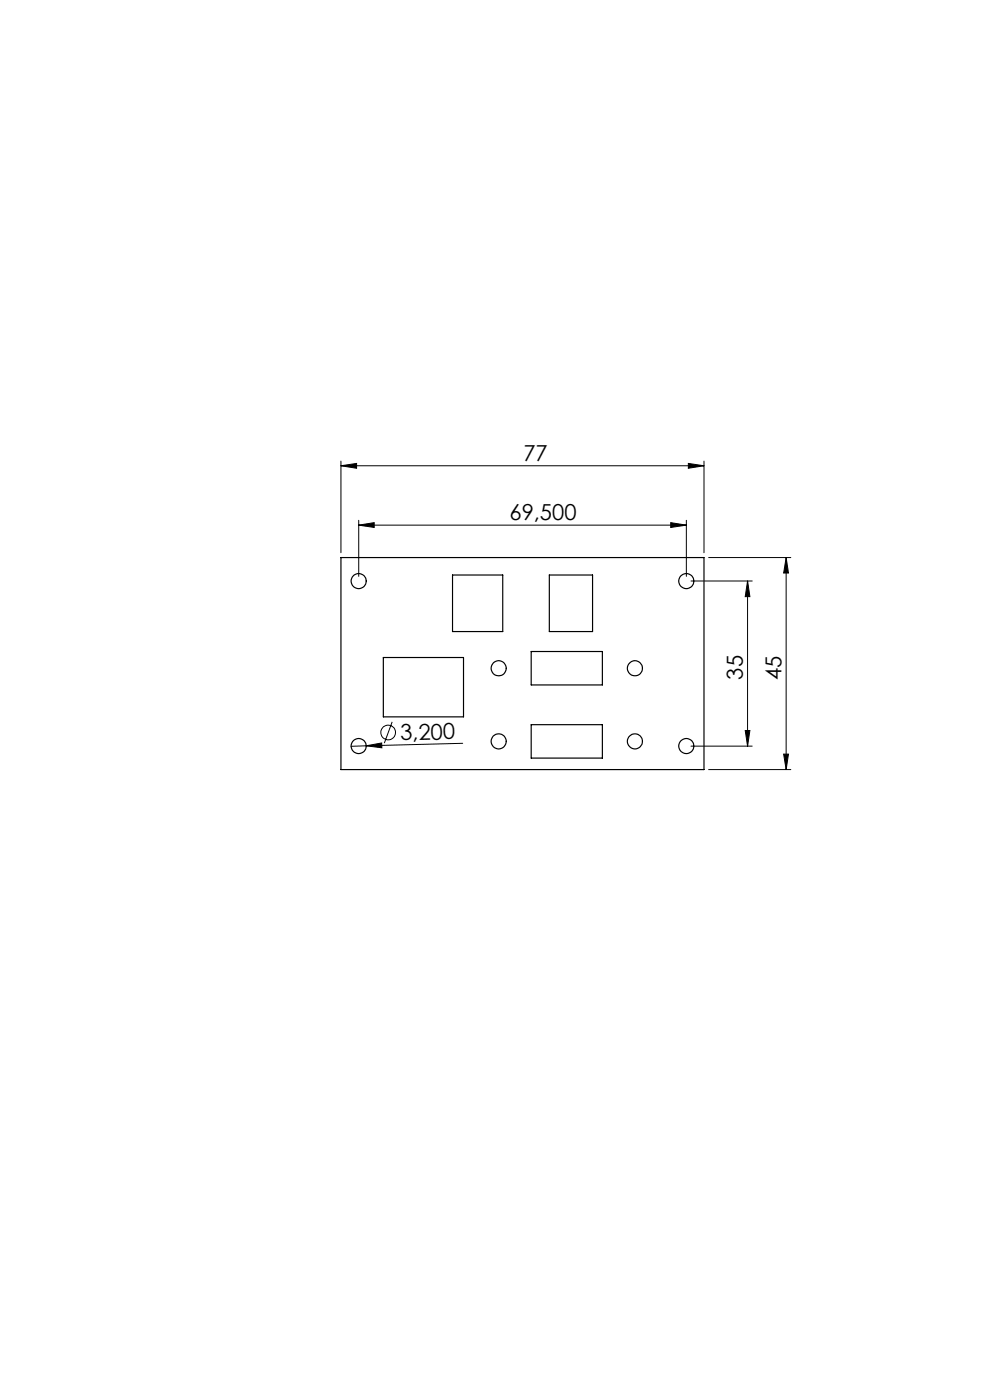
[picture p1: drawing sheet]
<svg xmlns="http://www.w3.org/2000/svg" width="210mm" height="297mm" viewBox="0 0 210 297" stroke-linecap="round" stroke-linejoin="round" font-family="sans-serif">
<defs><g id="words">
<g font-size="4.7">
<text x="111" y="97.8">77</text>
<text x="108.1" y="110.4">69,500</text>
<text x="157.6" y="144.2" transform="rotate(-90 157.6 144.2)">35</text>
<text x="165.8" y="144.3" transform="rotate(-90 165.8 144.3)">45</text>
<text x="84.9" y="157.1" transform="rotate(-2 84.9 157.1)">3,200</text>
</g>
</g></defs>
<g fill="none" stroke="#000" stroke-width=".21">
<path d="M72.3 98.8l3.3-.5v1zM72.3 97.8v19.5M72.3 98.8h77M146 98.3l3.3 .5-3.3 .5zM149.3 97.8v19.5M76.1 111.4l3.3-.5v1zM76.1 110.4v11.9M76.1 111.4h69.5M142.3 110.9l3.3 .5-3.3 .5zM145.6 110.4v11.9M150.3 118.3h17.4M166.8 118.3l.5 3.3h-1.1z"/>
<path d="M166.8 118.3v45M146.6 123.3h13M158.6 123.3l.5 3.3h-1zM158.6 123.3v35M77.7 158.2l3.3-.6v1zM77.7 158.2l-3.2 .1M83.2 153.1l-1.7 4.6M98.1 157.7l-20.4 .5M146.6 158.3h13M158.1 155h1l-.5 3.3zM166.2 160h1.1l-.5 3.3zM150.3 163.3h17.4"/>
<circle cx="82.3" cy="155.4" r="1.55"/>
</g>
<g fill="#000">
<path d="M77.7 158.2l3.3-.6v1z"/>
<path d="M72.3 98.8l3.3-.5v1zM146 98.3l3.3 .5-3.3 .5z"/>
<path d="M76.1 111.4l3.3-.5v1zM142.3 110.9l3.3 .5-3.3 .5z"/>
<path d="M166.8 118.3l.5 3.3h-1.1zM166.2 160h1.1l-.5 3.3z"/>
<path d="M158.1 155h1l-.5 3.3zM158.6 123.3l.5 3.3h-1z"/>
</g>
<g fill="none" stroke="#000" stroke-width=".25">
<path d="M72.3 118.3h77v45h-77zM81.3 139.5h17v12.6h-17zM96 122h10.6v12h-10.6zM112.7 138.2h15.1v7.1h-15.1zM116.5 122h9.2v12h-9.2zM112.7 153.7h15.1v7.1h-15.1z"/>
<circle cx="76.1" cy="123.3" r="1.6"/>
<circle cx="145.6" cy="123.3" r="1.59"/>
<circle cx="76.1" cy="158.3" r="1.6"/>
<circle cx="105.8" cy="141.8" r="1.61"/>
<circle cx="105.8" cy="157.3" r="1.61"/>
<circle cx="134.7" cy="157.3" r="1.6"/>
<circle cx="134.7" cy="141.8" r="1.6"/>
<circle cx="145.6" cy="158.3" r="1.59"/>
</g>
<use href="#words"/>
</svg>
